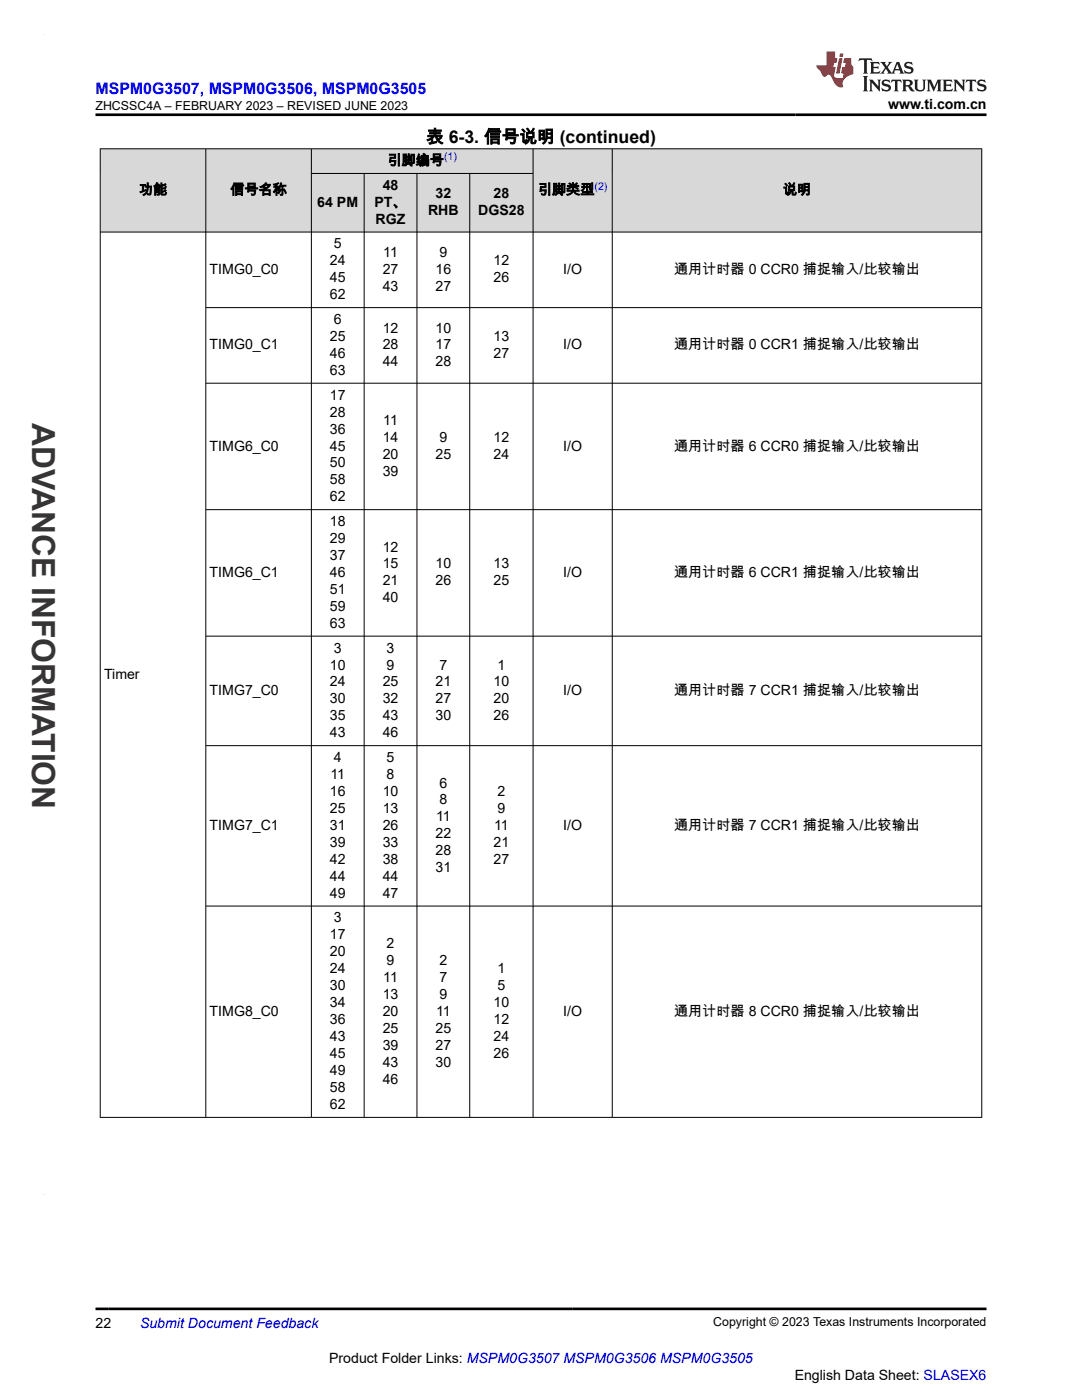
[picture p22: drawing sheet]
<svg xmlns="http://www.w3.org/2000/svg" width="216mm" height="279mm" viewBox="0 0 216 279" stroke-linecap="round" stroke-linejoin="round" font-family="sans-serif">
<defs><g id="words">
<text font-size="6.3" fill="#373435" x="6.4" y="84.5" transform="rotate(90 6.4 84.5)">ADVANCE INFORMATION</text>
<text font-size="3.5" x="85" y="28.5">表 6-3. 信号说明 (continued)</text>
<text font-size="3.2" fill="#00f" x="19" y="18.7">MSPM0G3507, MSPM0G3506, MSPM0G3505</text>
<g font-size="2.8">
<text x="177.2" y="21.8">www.ti.com.cn</text>
<text x="77.3" y="33">引脚编号</text>
<text x="27.7" y="38.8">功能</text>
<text x="46" y="38.8">信号名称</text>
<text x="63.3" y="41.3">64 PM</text>
<text x="74.7" y="41.3">PT、</text>
<text x="76.4" y="37.9">48</text>
<text x="86.9" y="39.6">32</text>
<text x="98.5" y="39.6">28</text>
<text x="107.3" y="38.8">引脚类型</text>
<text x="156.2" y="38.8">说明</text>
<text x="75" y="44.7">RGZ</text>
<text x="85.4" y="43">RHB</text>
<text x="95.4" y="43">DGS28</text>
<text x="65.8" y="53">24</text>
<text x="66.6" y="49.6">5</text>
<text x="76.5" y="51.3">11</text>
<text x="87.7" y="51.3">9</text>
<text x="98.5" y="53">12</text>
<text x="41.8" y="54.7">TIMG0_C0</text>
<text x="65.8" y="56.4">45</text>
<text x="65.8" y="59.7">62</text>
<text x="76.4" y="54.7">27</text>
<text x="76.4" y="58.1">43</text>
<text x="86.9" y="54.7">16</text>
<text x="86.9" y="58.1">27</text>
<text x="98.5" y="56.4">26</text>
<text x="112.4" y="54.7">I/O</text>
<text x="134.5" y="54.7">通用计时器 0 CCR0 捕捉输入/比较输出</text>
<text x="66.6" y="64.7">6</text>
<text x="41.8" y="69.7">TIMG0_C1</text>
<text x="65.8" y="68.1">25</text>
<text x="65.8" y="71.4">46</text>
<text x="76.4" y="66.4">12</text>
<text x="76.4" y="69.7">28</text>
<text x="86.9" y="66.4">10</text>
<text x="86.9" y="69.7">17</text>
<text x="98.5" y="68.1">13</text>
<text x="98.5" y="71.4">27</text>
<text x="112.4" y="69.7">I/O</text>
<text x="134.5" y="69.7">通用计时器 0 CCR1 捕捉输入/比较输出</text>
<text x="65.8" y="74.8">63</text>
<text x="76.4" y="73.1">44</text>
<text x="86.9" y="73.1">28</text>
<text x="65.8" y="79.7">17</text>
<text x="65.8" y="83.1">28</text>
<text x="41.8" y="89.9">TIMG6_C0</text>
<text x="65.8" y="86.5">36</text>
<text x="65.8" y="89.9">45</text>
<text x="76.4" y="88.2">14</text>
<text x="76.5" y="84.8">11</text>
<text x="87.7" y="88.2">9</text>
<text x="98.5" y="88.2">12</text>
<text x="112.4" y="89.9">I/O</text>
<text x="134.5" y="89.9">通用计时器 6 CCR0 捕捉输入/比较输出</text>
<text x="65.8" y="93.3">50</text>
<text x="76.4" y="91.6">20</text>
<text x="76.4" y="95">39</text>
<text x="86.9" y="91.6">25</text>
<text x="98.5" y="91.6">24</text>
<text x="65.8" y="96.7">58</text>
<text x="65.8" y="100.1">62</text>
<text x="65.8" y="105">18</text>
<text x="65.8" y="108.4">29</text>
<text x="65.8" y="111.8">37</text>
<text x="76.4" y="110.1">12</text>
<text x="76.4" y="113.5">15</text>
<text x="86.9" y="113.5">10</text>
<text x="98.5" y="113.5">13</text>
<text x="41.8" y="115.1">TIMG6_C1</text>
<text x="65.8" y="115.1">46</text>
<text x="65.8" y="118.5">51</text>
<text x="76.4" y="116.8">21</text>
<text x="86.9" y="116.8">26</text>
<text x="98.5" y="116.8">25</text>
<text x="112.4" y="115.1">I/O</text>
<text x="134.5" y="115.1">通用计时器 6 CCR1 捕捉输入/比较输出</text>
<text x="65.8" y="121.9">59</text>
<text x="65.8" y="125.3">63</text>
<text x="76.4" y="120.2">40</text>
<text x="66.6" y="130.2">3</text>
<text x="77.1" y="130.2">3</text>
<text x="20.8" y="135.5">Timer</text>
<text x="65.8" y="133.6">10</text>
<text x="65.8" y="137">24</text>
<text x="76.4" y="137">25</text>
<text x="77.1" y="133.6">9</text>
<text x="86.9" y="137">21</text>
<text x="87.7" y="133.6">7</text>
<text x="98.5" y="137">10</text>
<text x="99.3" y="133.6">1</text>
<text x="41.8" y="138.7">TIMG7_C0</text>
<text x="65.8" y="140.4">30</text>
<text x="65.8" y="143.8">35</text>
<text x="76.4" y="140.4">32</text>
<text x="76.4" y="143.8">43</text>
<text x="86.9" y="140.4">27</text>
<text x="86.9" y="143.8">30</text>
<text x="98.5" y="140.4">20</text>
<text x="98.5" y="143.8">26</text>
<text x="112.4" y="138.7">I/O</text>
<text x="134.5" y="138.7">通用计时器 7 CCR1 捕捉输入/比较输出</text>
<text x="65.8" y="147.2">43</text>
<text x="76.4" y="147.2">46</text>
<text x="65.9" y="155.5">11</text>
<text x="66.6" y="152.1">4</text>
<text x="77.1" y="152.1">5</text>
<text x="77.1" y="155.5">8</text>
<text x="65.8" y="158.9">16</text>
<text x="76.4" y="158.9">10</text>
<text x="87.7" y="157.2">6</text>
<text x="87.7" y="160.6">8</text>
<text x="99.3" y="158.9">2</text>
<text x="41.8" y="165.6">TIMG7_C1</text>
<text x="65.8" y="162.2">25</text>
<text x="65.8" y="165.6">31</text>
<text x="76.4" y="162.2">13</text>
<text x="76.4" y="165.6">26</text>
<text x="86.9" y="167.3">22</text>
<text x="87" y="163.9">11</text>
<text x="98.6" y="165.6">11</text>
<text x="99.3" y="162.2">9</text>
<text x="112.4" y="165.6">I/O</text>
<text x="134.5" y="165.6">通用计时器 7 CCR1 捕捉输入/比较输出</text>
<text x="65.8" y="169">39</text>
<text x="65.8" y="172.4">42</text>
<text x="76.4" y="169">33</text>
<text x="76.4" y="172.4">38</text>
<text x="86.9" y="170.7">28</text>
<text x="98.5" y="169">21</text>
<text x="98.5" y="172.4">27</text>
<text x="65.8" y="175.8">44</text>
<text x="65.8" y="179.2">49</text>
<text x="76.4" y="175.8">44</text>
<text x="76.4" y="179.2">47</text>
<text x="86.9" y="174.1">31</text>
<text x="66.6" y="184.1">3</text>
<text x="65.8" y="187.5">17</text>
<text x="65.8" y="190.9">20</text>
<text x="77.1" y="189.2">2</text>
<text x="65.8" y="194.3">24</text>
<text x="65.8" y="197.6">30</text>
<text x="76.5" y="196">11</text>
<text x="77.1" y="192.6">9</text>
<text x="87.7" y="192.6">2</text>
<text x="87.7" y="196">7</text>
<text x="99.3" y="194.3">1</text>
<text x="99.3" y="197.6">5</text>
<text x="41.8" y="202.7">TIMG8_C0</text>
<text x="65.8" y="201">34</text>
<text x="76.4" y="199.3">13</text>
<text x="76.4" y="202.7">20</text>
<text x="87" y="202.7">11</text>
<text x="87.7" y="199.3">9</text>
<text x="98.5" y="201">10</text>
<text x="112.4" y="202.7">I/O</text>
<text x="134.5" y="202.7">通用计时器 8 CCR0 捕捉输入/比较输出</text>
<text x="65.8" y="204.4">36</text>
<text x="65.8" y="207.8">43</text>
<text x="76.4" y="206.1">25</text>
<text x="76.4" y="209.5">39</text>
<text x="86.9" y="206.1">25</text>
<text x="86.9" y="209.5">27</text>
<text x="98.5" y="204.4">12</text>
<text x="98.5" y="207.8">24</text>
<text x="65.8" y="211.2">45</text>
<text x="65.8" y="214.6">49</text>
<text x="76.4" y="212.9">43</text>
<text x="86.9" y="212.9">30</text>
<text x="98.5" y="211.2">26</text>
<text x="65.8" y="218">58</text>
<text x="65.8" y="221.4">62</text>
<text x="76.4" y="216.3">46</text>
<text x="19" y="265">22</text>
<text x="65.7" y="272">Product Folder Links: MSPM0G3507 MSPM0G3506 MSPM0G3505</text>
<text x="158.6" y="275.3">English Data Sheet: SLASEX6</text>
</g>
<text font-size="2.8" fill="#00f" x="27.9" y="265">Submit Document Feedback</text>
<g font-size="2.5">
<text x="19" y="21.9">ZHCSSC4A – FEBRUARY 2023 – REVISED JUNE 2023</text>
<text x="142.3" y="264.7">Copyright © 2023 Texas Instruments Incorporated</text>
</g>
<g font-size="2.1" fill="#00f">
<text x="88.6" y="32">(1)</text>
<text x="118.6" y="37.9">(2)</text>
</g>
</g></defs>
<g fill="#d8d8d8">
<path d="M20 29.7h175.9v4.9h-175.9z" fill-rule="evenodd"/>
<path d="M20.1 29.8h20.9v16.4h-20.9z" fill-rule="evenodd"/>
<path d="M41.1 29.8h21v16.4h-21z" fill-rule="evenodd"/>
<path d="M62.2 29.8h44.1v4.8h-44.1z" fill-rule="evenodd"/>
<path d="M106.4 29.8h15.7v16.4h-15.7z" fill-rule="evenodd"/>
<path d="M122.2 29.8h73.6v16.4h-73.6z" fill-rule="evenodd"/>
<path d="M62.2 34.7h10.4v11.5h-10.4z" fill-rule="evenodd"/>
<path d="M72.7 34.7h10.4v11.5h-10.4z" fill-rule="evenodd"/>
<path d="M83.3 34.7h10.4v11.5h-10.4z" fill-rule="evenodd"/>
<path d="M93.8 34.7h12.5v11.5h-12.5z" fill-rule="evenodd"/>
</g>
<g fill="none" stroke="#000" stroke-width=".2">
<path d="M19.9 29.7h176.1M20 29.6v193.5M41.1 29.6v193.5M62.1 29.6v193.5M62.1 34.6h44.3M72.7 34.6v188.5M83.2 34.6v188.5M93.7 34.6v188.5M106.4 29.6v193.5M122.2 29.6v193.5M195.9 29.6v193.5M19.9 46.3h176.1"/>
<path d="M41.1 61.4h154.9M41.1 76.5h154.9M41.1 101.7h154.9M41.1 127h154.9M41.1 148.8h154.9M41.1 180.8h154.9M196 223h-176.1"/>
</g>
<path d="M171.5 11.6l-.2 .6 .5-.2h.6v.1v2.2l-.2 .4h1l-.2-.4v-2.2v-.1h.5l.5 .2-.1-.6zM173.6 12.4l.2 .3v1.6l-.2 .4h1.9l.1-.6a1.08 1.08 0 0 1-1.3 .2v-.7h.6l.4 .2v-.7l-.4 .2h-.6v-.5l.2-.2a1 1 0 0 1 1 .3l-.1-.5zM175.7 12.4l.9 1.1-1 1.2h.9l-.2-.2 .5-.8 .4 .8-.2 .2h1.6l-.2-.2 .2-.5h.9l.1 .5-.1 .2h.9l-.2-.4-.8-1.9h-.5l-.9 2.1-.9-1.1 .9-1h-.8l.2 .2-.4 .6-.4-.6 .2-.2zM179 12.8l.4 1h-.7zM180.7 12.5a.65 .65 0 0 0-.2 .7 .65 .65 0 0 0 .6 .5l.6 .1 .1 .3a.79 .79 0 0 1-.7 .4 .79 .79 0 0 1-.7-.5l.1 .7 .2-.1a.93 .93 0 0 0 1.1 0 .93 .93 0 0 0 .4-.9 1.46 1.46 0 0 0-1.2-.6l-.1-.3a1.09 1.09 0 0 1 1.2 .2l-.2-.6-.1 .1-.5-.2zM172.2 15.2l.2 .4v2.2l-.2 .4h1l-.2-.4v-2.2l.2-.4zM173.4 15.9l.2 .4v1.5l-.2 .4h.8l-.3-.4 .1-1.3 1.6 1.8v-2l.2-.4h-.7l.1 .2 .1 1.1-1.2-1.3zM176.2 16a.65 .65 0 0 0-.2 .8 .65 .65 0 0 0 .6 .4l.6 .2 .1 .2a.79 .79 0 0 1-.7 .4 .79 .79 0 0 1-.7-.5l.1 .7 .2-.1a.93 .93 0 0 0 1.1 .1 .93 .93 0 0 0 .4-1 1.46 1.46 0 0 0-1.2-.5l-.1-.4a1.09 1.09 0 0 1 1.2 .2l-.1-.6-.2 .1-.5-.1zM177.9 15.9l-.1 .6a.63 .63 0 0 1 .8-.3v1.6l-.3 .4h1l-.2-.4v-1.6a.66 .66 0 0 1 .8 .3l-.1-.6zM180 15.9l.2 .4v1.5l-.2 .4h1l-.2-.2-.1-.7h.5l.1 .2a.79 .79 0 0 0 1.2 .6l-1-.9a.61 .61 0 0 0 .6-.6 .61 .61 0 0 0-.5-.7zM180.8 16.2h.1a.47 .47 0 0 1 .5 .1 .47 .47 0 0 1 .1 .5l-.1 .1-.7 .1zM182.3 15.9l.2 .2a2.27 2.27 0 0 0 .4 2 1.04 1.04 0 0 0 1.7-.7v-1.3l.2-.2h-.8l.2 .4v1.1a.6 .6 0 0 1-.6 .6 .6 .6 0 0 1-.6-.6v-1.1l.3-.4zM184.9 15.9l.2 .4v1.5l-.2 .4h.8l-.3-.4v-1.4l.9 1.9 .9-1.9v1.4l-.3 .4h1l-.2-.4v-1.5l.2-.4h-.8l-.7 1.5-.6-1.5zM188.1 15.9l.2 .4v1.5l-.2 .4h1.9l.1-.6a1.09 1.09 0 0 1-1.3 .2v-.7h.6l.4 .2v-.6l-.4 .2h-.6v-.6l.2-.1a1.01 1.01 0 0 1 1 .3l-.1-.6zM190.2 15.9l.3 .4v1.5l-.3 .4h.8l-.2-.4v-1.3l1.6 1.8v-2l.2-.4h-.7l.2 .2v1.1l-1.2-1.3zM192.8 15.9l-.1 .6a.63 .63 0 0 1 .8-.3v1.6l-.3 .4h1l-.2-.4v-1.6a.66 .66 0 0 1 .8 .3l-.1-.6zM195.2 16a.65 .65 0 0 0-.2 .8 .65 .65 0 0 0 .6 .4l.6 .2 .2 .2a.79 .79 0 0 1-.7 .4 .79 .79 0 0 1-.7-.5l.1 .7 .2-.1a.93 .93 0 0 0 1 .1 .93 .93 0 0 0 .5-1 1.46 1.46 0 0 0-1.3-.5v-.4a1.09 1.09 0 0 1 1.2 .2l-.2-.6-.2 .1-.5-.1z" fill="#231f20"/>
<path d="M164.9 10.3v2.7h-2l.1 .4 .8 1a.95 .95 0 0 0 1 .9 .59 .59 0 0 1 .5-.4 .59 .59 0 0 1 .5 .3l.4 .8a1.59 1.59 0 0 0 2.1 1.4 1.61 1.61 0 0 1 1-2.3l1-.3-.1-1.5a1.59 1.59 0 0 1-.3-1.7h-1.5l-.2 .9h.6l-.2 .9h-.5l-.2 .9v.3l.4 .1-.1 .9h-.7a.73 .73 0 0 1-1-.7l.3-1.5h-.5l.1-.9h.5l.2-.9h-.5v-1.3zM167.4 11.6l-.6 3.1h.7l.6-3.1zM167.6 10.7l-.1 .6h.7l.1-.6z" fill="#ed1c24"/>
<path d="M19 22.9h177.8M19 261.2h177.8" fill="none" stroke="#000" stroke-width=".53"/>
<path d="M8.7 6.9h.1" fill="none" stroke="#373435" stroke-width=".2"/>
<use href="#words"/>
</svg>
